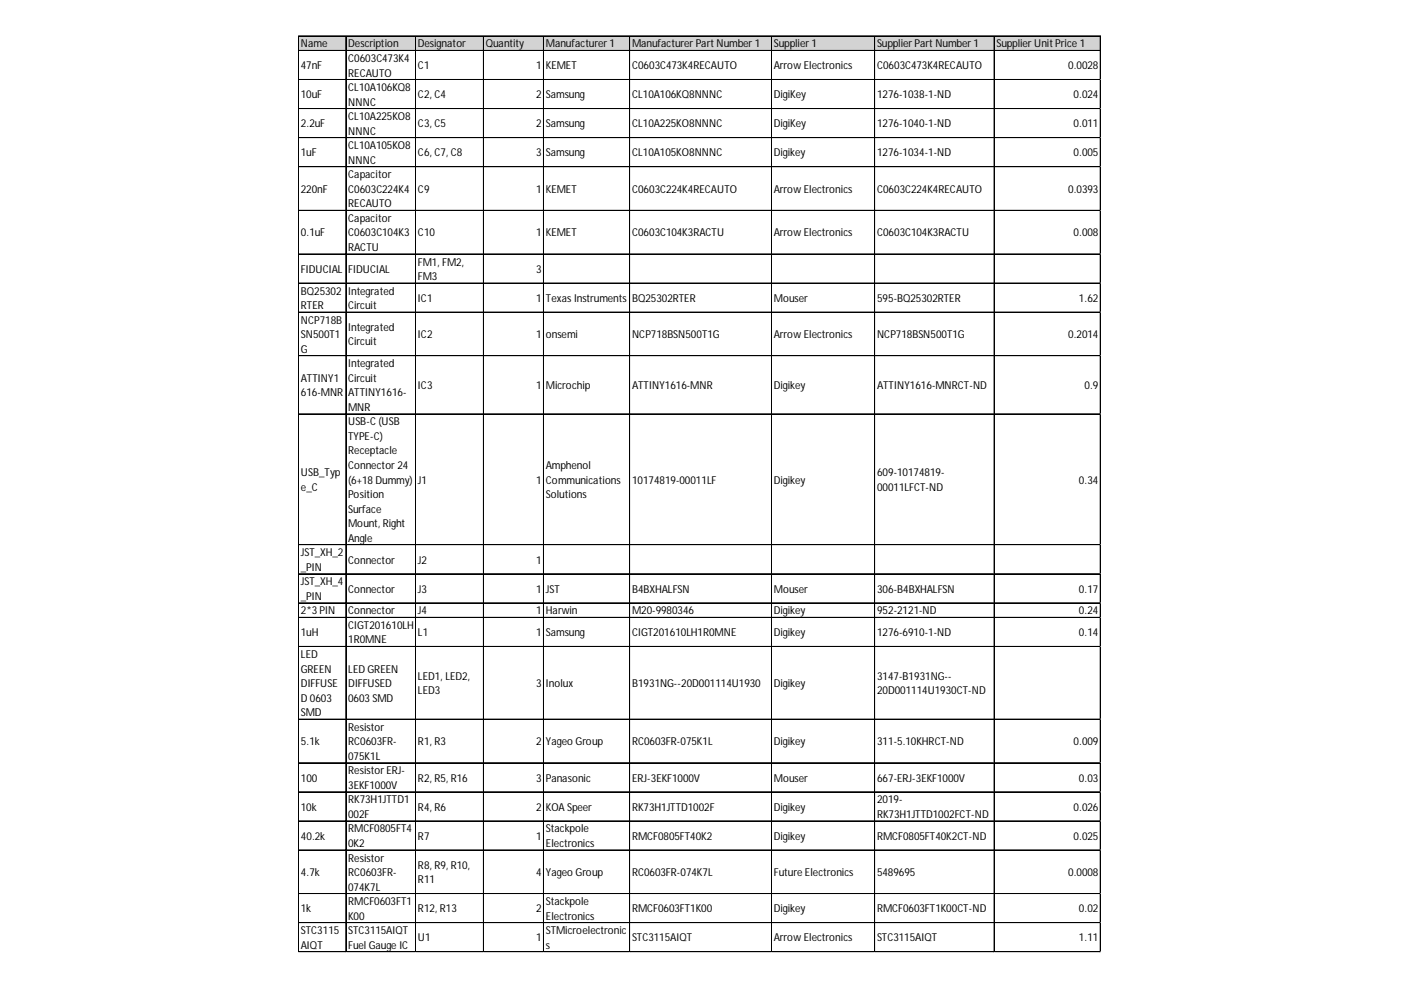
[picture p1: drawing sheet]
<svg xmlns="http://www.w3.org/2000/svg" width="297mm" height="210mm" viewBox="0 0 297 210" stroke-linecap="round" stroke-linejoin="round" font-family="sans-serif">
<defs><g id="words">
<g font-size="2.3">
<text x="63.8" y="10.1">Name</text>
<text x="73.8" y="10.1">Description</text>
<text x="88.6" y="10.1">Designator</text>
<text x="103" y="10.1">Quantity</text>
<text x="115.7" y="10.1">Manufacturer 1</text>
<text x="134" y="10.1">Manufacturer Part Number 1</text>
<text x="164.1" y="10.1">Supplier 1</text>
<text x="185.9" y="10.1">Supplier Part Number 1</text>
<text x="211.3" y="10.1">Supplier Unit Price 1</text>
<text x="63.8" y="14.7">47nF</text>
<text x="73.8" y="13.1">C0603C473K4</text>
<text x="73.8" y="16.2">RECAUTO</text>
<text x="88.6" y="14.7">C1</text>
<text x="113.7" y="14.7">1</text>
<text x="115.7" y="14.7">KEMET</text>
<text x="134" y="14.7">C0603C473K4RECAUTO</text>
<text x="164.1" y="14.7">Arrow Electronics</text>
<text x="185.9" y="14.7">C0603C473K4RECAUTO</text>
<text x="226.4" y="14.7">0.0028</text>
<text x="63.8" y="20.8">10uF</text>
<text x="73.8" y="19.3">CL10A106KQ8</text>
<text x="73.8" y="22.4">NNNC</text>
<text x="88.6" y="20.8">C2, C4</text>
<text x="113.7" y="20.8">2</text>
<text x="115.7" y="20.8">Samsung</text>
<text x="134" y="20.8">CL10A106KQ8NNNC</text>
<text x="164.1" y="20.8">DigiKey</text>
<text x="185.9" y="20.8">1276-1038-1-ND</text>
<text x="227.6" y="20.8">0.024</text>
<text x="63.8" y="27">2.2uF</text>
<text x="73.8" y="25.5">CL10A225KO8</text>
<text x="73.8" y="28.6">NNNC</text>
<text x="88.6" y="27">C3, C5</text>
<text x="113.7" y="27">2</text>
<text x="115.7" y="27">Samsung</text>
<text x="134" y="27">CL10A225KO8NNNC</text>
<text x="164.1" y="27">DigiKey</text>
<text x="185.9" y="27">1276-1040-1-ND</text>
<text x="227.6" y="27">0.011</text>
<text x="63.8" y="33.2">1uF</text>
<text x="73.8" y="31.6">CL10A105KO8</text>
<text x="73.8" y="34.7">NNNC</text>
<text x="88.6" y="33.2">C6, C7, C8</text>
<text x="113.7" y="33.2">3</text>
<text x="115.7" y="33.2">Samsung</text>
<text x="134" y="33.2">CL10A105KO8NNNC</text>
<text x="164.1" y="33.2">Digikey</text>
<text x="185.9" y="33.2">1276-1034-1-ND</text>
<text x="227.6" y="33.2">0.005</text>
<text x="63.8" y="40.9">220nF</text>
<text x="73.8" y="37.8">Capacitor</text>
<text x="73.8" y="40.9">C0603C224K4</text>
<text x="88.6" y="40.9">C9</text>
<text x="113.7" y="40.9">1</text>
<text x="115.7" y="40.9">KEMET</text>
<text x="134" y="40.9">C0603C224K4RECAUTO</text>
<text x="164.1" y="40.9">Arrow Electronics</text>
<text x="185.9" y="40.9">C0603C224K4RECAUTO</text>
<text x="226.4" y="40.9">0.0393</text>
<text x="73.8" y="44">RECAUTO</text>
<text x="73.8" y="47">Capacitor</text>
<text x="63.8" y="50.1">0.1uF</text>
<text x="73.8" y="50.1">C0603C104K3</text>
<text x="73.8" y="53.2">RACTU</text>
<text x="88.6" y="50.1">C10</text>
<text x="113.7" y="50.1">1</text>
<text x="115.7" y="50.1">KEMET</text>
<text x="134" y="50.1">C0603C104K3RACTU</text>
<text x="164.1" y="50.1">Arrow Electronics</text>
<text x="185.9" y="50.1">C0603C104K3RACTU</text>
<text x="227.6" y="50.1">0.008</text>
<text x="63.8" y="57.8">FIDUCIAL</text>
<text x="73.8" y="57.8">FIDUCIAL</text>
<text x="88.6" y="56.3">FM1, FM2,</text>
<text x="88.6" y="59.4">FM3</text>
<text x="113.7" y="57.8">3</text>
<text x="63.8" y="62.5">BQ25302</text>
<text x="63.8" y="65.5">RTER</text>
<text x="73.8" y="62.5">Integrated</text>
<text x="73.8" y="65.5">Circuit</text>
<text x="88.6" y="64">IC1</text>
<text x="113.7" y="64">1</text>
<text x="115.7" y="64">Texas Instruments</text>
<text x="134" y="64">BQ25302RTER</text>
<text x="164.1" y="64">Mouser</text>
<text x="185.9" y="64">595-BQ25302RTER</text>
<text x="228.8" y="64">1.62</text>
<text x="63.8" y="68.6">NCP718B</text>
<text x="63.8" y="71.7">SN500T1</text>
<text x="73.8" y="70.2">Integrated</text>
<text x="88.6" y="71.7">IC2</text>
<text x="113.7" y="71.7">1</text>
<text x="115.7" y="71.7">onsemi</text>
<text x="134" y="71.7">NCP718BSN500T1G</text>
<text x="164.1" y="71.7">Arrow Electronics</text>
<text x="185.9" y="71.7">NCP718BSN500T1G</text>
<text x="226.4" y="71.7">0.2014</text>
<text x="63.8" y="74.8">G</text>
<text x="73.8" y="73.2">Circuit</text>
<text x="73.8" y="77.9">Integrated</text>
<text x="63.8" y="81">ATTINY1</text>
<text x="73.8" y="81">Circuit</text>
<text x="88.6" y="82.5">IC3</text>
<text x="113.7" y="82.5">1</text>
<text x="115.7" y="82.5">Microchip</text>
<text x="134" y="82.5">ATTINY1616-MNR</text>
<text x="164.1" y="82.5">Digikey</text>
<text x="185.9" y="82.5">ATTINY1616-MNRCT-ND</text>
<text x="229.9" y="82.5">0.9</text>
<text x="63.8" y="84">616-MNR</text>
<text x="73.8" y="84">ATTINY1616-</text>
<text x="73.8" y="87.1">MNR</text>
<text x="73.8" y="90.2">USB-C (USB</text>
<text x="73.8" y="93.3">TYPE-C)</text>
<text x="63.8" y="101">USB_Typ</text>
<text x="73.8" y="96.4">Receptacle</text>
<text x="73.8" y="99.4">Connector 24</text>
<text x="115.7" y="99.4">Amphenol</text>
<text x="185.9" y="101">609-10174819-</text>
<text x="63.8" y="104.1">e_C</text>
<text x="73.8" y="102.5">(6+18 Dummy)</text>
<text x="73.8" y="105.6">Position</text>
<text x="88.6" y="102.5">J1</text>
<text x="113.7" y="102.5">1</text>
<text x="115.7" y="102.5">Communications</text>
<text x="115.7" y="105.6">Solutions</text>
<text x="134" y="102.5">10174819-00011LF</text>
<text x="164.1" y="102.5">Digikey</text>
<text x="185.9" y="104.1">00011LFCT-ND</text>
<text x="228.8" y="102.5">0.34</text>
<text x="73.8" y="108.7">Surface</text>
<text x="73.8" y="111.8">Mount, Right</text>
<text x="63.8" y="117.9">JST_XH_2</text>
<text x="73.8" y="114.9">Angle</text>
<text x="73.8" y="119.5">Connector</text>
<text x="88.6" y="119.5">J2</text>
<text x="113.7" y="119.5">1</text>
<text x="63.8" y="121">_PIN</text>
<text x="63.8" y="124.1">JST_XH_4</text>
<text x="73.8" y="125.6">Connector</text>
<text x="88.6" y="125.6">J3</text>
<text x="113.7" y="125.6">1</text>
<text x="115.7" y="125.6">JST</text>
<text x="134" y="125.6">B4BXHALFSN</text>
<text x="164.1" y="125.6">Mouser</text>
<text x="185.9" y="125.6">306-B4BXHALFSN</text>
<text x="228.8" y="125.6">0.17</text>
<text x="63.8" y="127.2">_PIN</text>
<text x="63.8" y="130.3">2*3 PIN</text>
<text x="73.8" y="130.3">Connector</text>
<text x="88.6" y="130.3">J4</text>
<text x="113.7" y="130.3">1</text>
<text x="115.7" y="130.3">Harwin</text>
<text x="134" y="130.3">M20-9980346</text>
<text x="164.1" y="130.3">Digikey</text>
<text x="185.9" y="130.3">952-2121-ND</text>
<text x="228.8" y="130.3">0.24</text>
<text x="63.8" y="134.9">1uH</text>
<text x="73.8" y="133.3">CIGT201610LH</text>
<text x="73.8" y="136.4">1R0MNE</text>
<text x="88.6" y="134.9">L1</text>
<text x="113.7" y="134.9">1</text>
<text x="115.7" y="134.9">Samsung</text>
<text x="134" y="134.9">CIGT201610LH1R0MNE</text>
<text x="164.1" y="134.9">Digikey</text>
<text x="185.9" y="134.9">1276-6910-1-ND</text>
<text x="228.8" y="134.9">0.14</text>
<text x="63.8" y="139.5">LED</text>
<text x="63.8" y="142.6">GREEN</text>
<text x="73.8" y="142.6">LED GREEN</text>
<text x="63.8" y="145.7">DIFFUSE</text>
<text x="63.8" y="148.8">D 0603</text>
<text x="73.8" y="145.7">DIFFUSED</text>
<text x="73.8" y="148.8">0603 SMD</text>
<text x="88.6" y="144.1">LED1, LED2,</text>
<text x="88.6" y="147.2">LED3</text>
<text x="113.7" y="145.7">3</text>
<text x="115.7" y="145.7">Inolux</text>
<text x="134" y="145.7">B1931NG--20D001114U1930</text>
<text x="164.1" y="145.7">Digikey</text>
<text x="185.9" y="144.1">3147-B1931NG--</text>
<text x="185.9" y="147.2">20D001114U1930CT-ND</text>
<text x="63.8" y="151.8">SMD</text>
<text x="73.8" y="154.9">Resistor</text>
<text x="63.8" y="158">5.1k</text>
<text x="73.8" y="158">RC0603FR-</text>
<text x="73.8" y="161.1">075K1L</text>
<text x="88.6" y="158">R1, R3</text>
<text x="113.7" y="158">2</text>
<text x="115.7" y="158">Yageo Group</text>
<text x="134" y="158">RC0603FR-075K1L</text>
<text x="164.1" y="158">Digikey</text>
<text x="185.9" y="158">311-5.10KHRCT-ND</text>
<text x="227.6" y="158">0.009</text>
<text x="63.8" y="165.7">100</text>
<text x="73.8" y="164.2">Resistor ERJ-</text>
<text x="73.8" y="167.3">3EKF1000V</text>
<text x="88.6" y="165.7">R2, R5, R16</text>
<text x="113.7" y="165.7">3</text>
<text x="115.7" y="165.7">Panasonic</text>
<text x="134" y="165.7">ERJ-3EKF1000V</text>
<text x="164.1" y="165.7">Mouser</text>
<text x="185.9" y="165.7">667-ERJ-3EKF1000V</text>
<text x="228.8" y="165.7">0.03</text>
<text x="63.8" y="171.9">10k</text>
<text x="73.8" y="170.3">RK73H1JTTD1</text>
<text x="73.8" y="173.4">002F</text>
<text x="88.6" y="171.9">R4, R6</text>
<text x="113.7" y="171.9">2</text>
<text x="115.7" y="171.9">KOA Speer</text>
<text x="134" y="171.9">RK73H1JTTD1002F</text>
<text x="164.1" y="171.9">Digikey</text>
<text x="185.9" y="170.3">2019-</text>
<text x="185.9" y="173.4">RK73H1JTTD1002FCT-ND</text>
<text x="227.6" y="171.9">0.026</text>
<text x="63.8" y="178">40.2k</text>
<text x="73.8" y="176.5">RMCF0805FT4</text>
<text x="73.8" y="179.6">0K2</text>
<text x="88.6" y="178">R7</text>
<text x="113.7" y="178">1</text>
<text x="115.7" y="176.5">Stackpole</text>
<text x="115.7" y="179.6">Electronics</text>
<text x="134" y="178">RMCF0805FT40K2</text>
<text x="164.1" y="178">Digikey</text>
<text x="185.9" y="178">RMCF0805FT40K2CT-ND</text>
<text x="227.6" y="178">0.025</text>
<text x="63.8" y="185.7">4.7k</text>
<text x="73.8" y="182.7">Resistor</text>
<text x="73.8" y="185.7">RC0603FR-</text>
<text x="88.6" y="184.2">R8, R9, R10,</text>
<text x="113.7" y="185.7">4</text>
<text x="115.7" y="185.7">Yageo Group</text>
<text x="134" y="185.7">RC0603FR-074K7L</text>
<text x="164.1" y="185.7">Future Electronics</text>
<text x="185.9" y="185.7">5489695</text>
<text x="226.4" y="185.7">0.0008</text>
<text x="73.8" y="188.8">074K7L</text>
<text x="73.8" y="191.9">RMCF0603FT1</text>
<text x="88.6" y="187.3">R11</text>
<text x="115.7" y="191.9">Stackpole</text>
<text x="63.8" y="193.5">1k</text>
<text x="73.8" y="195">K00</text>
<text x="88.6" y="193.5">R12, R13</text>
<text x="113.7" y="193.5">2</text>
<text x="115.7" y="195">Electronics</text>
<text x="134" y="193.5">RMCF0603FT1K00</text>
<text x="164.1" y="193.5">Digikey</text>
<text x="185.9" y="193.5">RMCF0603FT1K00CT-ND</text>
<text x="228.8" y="193.5">0.02</text>
<text x="63.8" y="198.1">STC3115</text>
<text x="63.8" y="201.2">AIQT</text>
<text x="73.8" y="198.1">STC3115AIQT</text>
<text x="73.8" y="201.2">Fuel Gauge IC</text>
<text x="88.6" y="199.6">U1</text>
<text x="113.7" y="199.6">1</text>
<text x="115.7" y="198.1">STMicroelectronic</text>
<text x="115.7" y="201.2">s</text>
<text x="134" y="199.6">STC3115AIQT</text>
<text x="164.1" y="199.6">Arrow Electronics</text>
<text x="185.9" y="199.6">STC3115AIQT</text>
<text x="228.8" y="199.6">1.11</text>
</g>
</g></defs>
<path d="M63.4 7.7h170v3.1h-170z" fill="#d3d3d3"/>
<g fill="none" stroke="#000" stroke-width=".21">
<path d="M63.3 7.6v194.3M63.4 7.6h170M63.4 7.7h170M63.4 10.7h170M63.4 10.8h170M63.4 16.9h170M73.3 7.7v194.2M73.4 7.7v194.2M88.1 7.7v194.2M88.2 7.7v194.2M102.5 7.7v194.2M102.6 7.7v194.2"/>
<path d="M115.2 7.7v194.2M115.3 7.7v194.2M133.5 7.7v194.2M163.6 7.7v194.2M185.4 7.7v194.2M185.5 7.7v194.2M210.8 7.7v194.2M233.3 7.7v194.2M63.4 23h170M63.4 23.1h170M63.4 29.2h170M63.4 35.3h170"/>
<path d="M63.4 35.4h170M63.4 44.6h170M63.4 44.7h170M63.4 53.8h170M63.4 53.9h170M63.4 60h170M63.4 60.1h170M63.4 66.2h170M63.4 75.4h170M63.4 75.5h170M63.4 87.7h170M63.4 87.8h170"/>
<path d="M63.4 115.5h170M63.4 121.6h170M63.4 121.7h170M63.4 127.8h170M63.4 127.9h170M63.4 130.9h170M63.4 131h170M63.4 137.1h170M63.4 152.5h170M63.4 161.7h170M63.4 161.8h170M63.4 167.9h170"/>
<path d="M63.4 174h170M63.4 174.1h170M63.4 180.2h170M63.4 180.3h170M63.4 189.5h170M63.4 195.6h170M63.4 195.7h170M63.4 201.8h170"/>
</g>
<path d="M63.3 201.9v.1" fill="none" stroke="#e0e0e0" stroke-width=".21"/>
<path d="M63.3 201.9l.1 .1z" fill="#e0e0e0"/>
<path d="M73.3 201.9v.1" fill="none" stroke="#e0e0e0" stroke-width=".21"/>
<path d="M73.3 201.9l.1 .1z" fill="#e0e0e0"/>
<path d="M88.1 201.9v.1" fill="none" stroke="#e0e0e0" stroke-width=".21"/>
<path d="M88.1 201.9l.1 .1z" fill="#e0e0e0"/>
<path d="M102.5 201.9v.1" fill="none" stroke="#e0e0e0" stroke-width=".21"/>
<path d="M102.5 201.9l.1 .1z" fill="#e0e0e0"/>
<path d="M115.2 201.9v.1" fill="none" stroke="#e0e0e0" stroke-width=".21"/>
<path d="M115.2 201.9l.2 .1z" fill="#e0e0e0"/>
<path d="M133.5 201.9v.1" fill="none" stroke="#e0e0e0" stroke-width=".21"/>
<path d="M133.5 201.9l.1 .1z" fill="#e0e0e0"/>
<path d="M163.6 201.9v.1" fill="none" stroke="#e0e0e0" stroke-width=".21"/>
<path d="M163.6 201.9l.1 .1z" fill="#e0e0e0"/>
<path d="M185.4 201.9v.1" fill="none" stroke="#e0e0e0" stroke-width=".21"/>
<path d="M185.4 201.9l.2 .1z" fill="#e0e0e0"/>
<path d="M210.8 201.9v.1" fill="none" stroke="#e0e0e0" stroke-width=".21"/>
<path d="M210.8 201.9l.1 .1z" fill="#e0e0e0"/>
<path d="M233.3 201.9v.1" fill="none" stroke="#e0e0e0" stroke-width=".21"/>
<path d="M233.3 201.9l.1 .1z" fill="#e0e0e0"/>
<path d="M233.4 16.9h.1" fill="none" stroke="#e0e0e0" stroke-width=".21"/>
<path d="M233.4 16.9v.1z" fill="#e0e0e0"/>
<path d="M233.4 23h.1" fill="none" stroke="#e0e0e0" stroke-width=".21"/>
<path d="M233.4 23v.1z" fill="#e0e0e0"/>
<path d="M233.4 29.2h.1" fill="none" stroke="#e0e0e0" stroke-width=".21"/>
<path d="M233.4 29.2v.1z" fill="#e0e0e0"/>
<path d="M233.4 35.3h.1" fill="none" stroke="#e0e0e0" stroke-width=".21"/>
<path d="M233.4 35.3v.2z" fill="#e0e0e0"/>
<path d="M233.4 44.6h.1" fill="none" stroke="#e0e0e0" stroke-width=".21"/>
<path d="M233.4 44.6v.1z" fill="#e0e0e0"/>
<path d="M233.4 53.8h.1" fill="none" stroke="#e0e0e0" stroke-width=".21"/>
<path d="M233.4 53.8v.2z" fill="#e0e0e0"/>
<path d="M233.4 60h.1" fill="none" stroke="#e0e0e0" stroke-width=".21"/>
<path d="M233.4 60v.1z" fill="#e0e0e0"/>
<path d="M233.4 66.2h.1" fill="none" stroke="#e0e0e0" stroke-width=".21"/>
<path d="M233.4 66.2v.1z" fill="#e0e0e0"/>
<path d="M233.4 75.4h.1" fill="none" stroke="#e0e0e0" stroke-width=".21"/>
<path d="M233.4 75.4v.1z" fill="#e0e0e0"/>
<path d="M233.4 87.7h.1" fill="none" stroke="#e0e0e0" stroke-width=".21"/>
<path d="M233.4 87.7v.2z" fill="#e0e0e0"/>
<path d="M233.4 115.5h.1" fill="none" stroke="#e0e0e0" stroke-width=".21"/>
<path d="M233.4 115.5v.1z" fill="#e0e0e0"/>
<path d="M233.4 121.6h.1" fill="none" stroke="#e0e0e0" stroke-width=".21"/>
<path d="M233.4 121.6v.2z" fill="#e0e0e0"/>
<path d="M233.4 127.8h.1" fill="none" stroke="#e0e0e0" stroke-width=".21"/>
<path d="M233.4 127.8v.1z" fill="#e0e0e0"/>
<path d="M233.4 130.9h.1" fill="none" stroke="#e0e0e0" stroke-width=".21"/>
<path d="M233.4 130.9v.1z" fill="#e0e0e0"/>
<path d="M233.4 137.1h.1" fill="none" stroke="#e0e0e0" stroke-width=".21"/>
<path d="M233.4 137.1v.1z" fill="#e0e0e0"/>
<path d="M233.4 152.5h.1" fill="none" stroke="#e0e0e0" stroke-width=".21"/>
<path d="M233.4 152.5v.1z" fill="#e0e0e0"/>
<path d="M233.4 161.7h.1" fill="none" stroke="#e0e0e0" stroke-width=".21"/>
<path d="M233.4 161.7v.1z" fill="#e0e0e0"/>
<path d="M233.4 167.9h.1" fill="none" stroke="#e0e0e0" stroke-width=".21"/>
<path d="M233.4 167.9v.1z" fill="#e0e0e0"/>
<path d="M233.4 174h.1" fill="none" stroke="#e0e0e0" stroke-width=".21"/>
<path d="M233.4 174v.2z" fill="#e0e0e0"/>
<path d="M233.4 180.2h.1" fill="none" stroke="#e0e0e0" stroke-width=".21"/>
<path d="M233.4 180.2v.1z" fill="#e0e0e0"/>
<path d="M233.4 189.5h.1" fill="none" stroke="#e0e0e0" stroke-width=".21"/>
<path d="M233.4 189.5v.1z" fill="#e0e0e0"/>
<path d="M233.4 195.6h.1" fill="none" stroke="#e0e0e0" stroke-width=".21"/>
<path d="M233.4 195.6v.1z" fill="#e0e0e0"/>
<path d="M233.4 201.8h.1" fill="none" stroke="#e0e0e0" stroke-width=".21"/>
<path d="M233.4 201.8v.1z" fill="#e0e0e0"/>
<use href="#words"/>
</svg>
